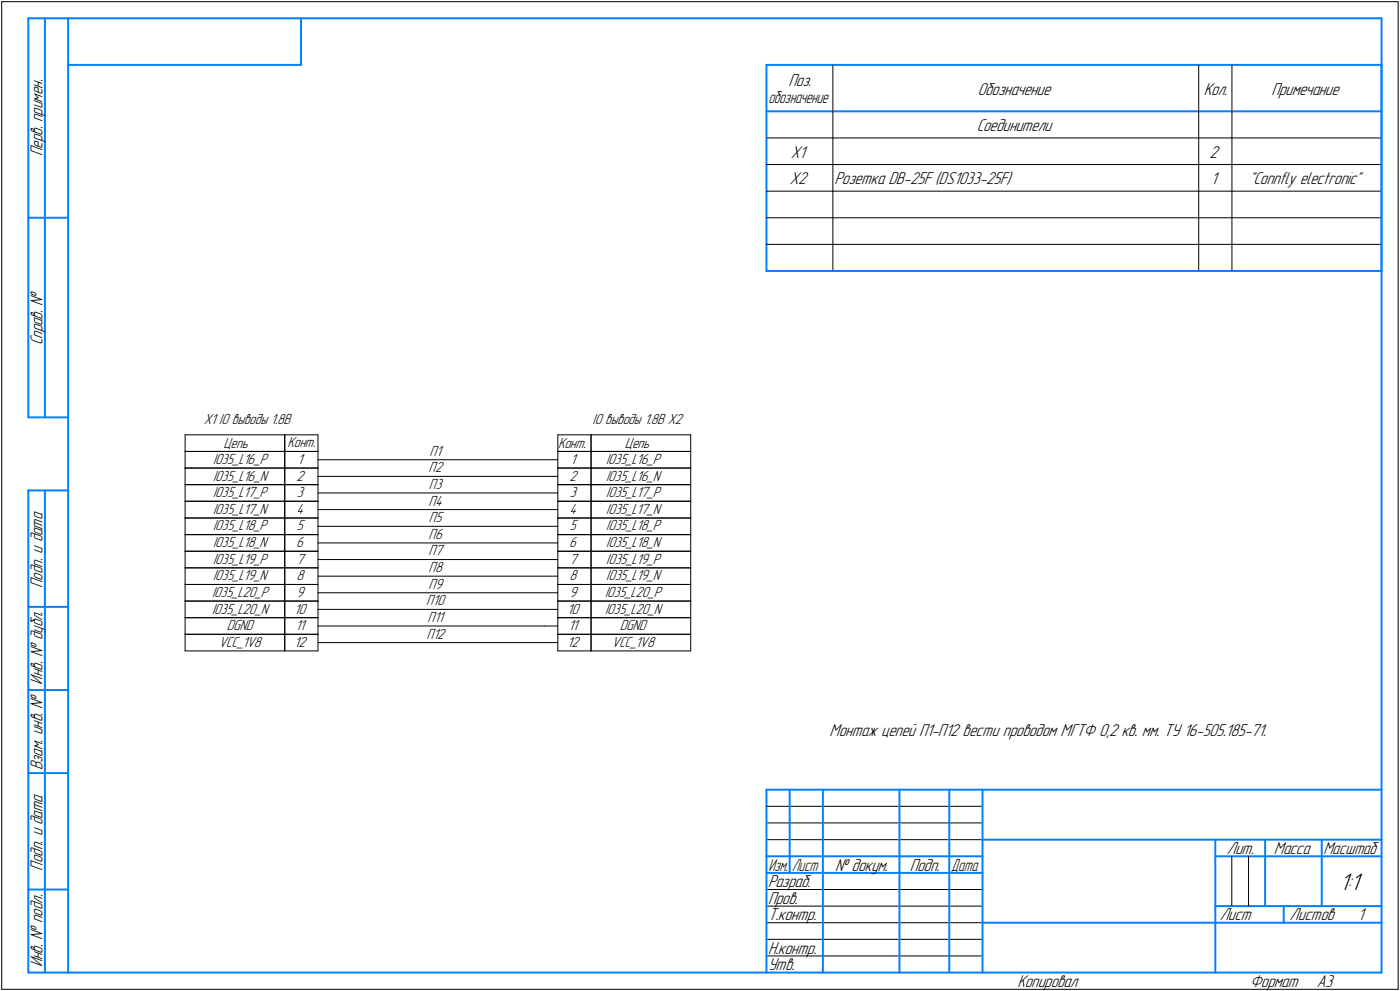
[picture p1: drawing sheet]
<svg xmlns="http://www.w3.org/2000/svg" width="421mm" height="298mm" viewBox="0 0 421 298" stroke-linecap="round" stroke-linejoin="round" font-family="sans-serif">
<defs><g id="words">
<text font-size="7.8" x="402.9" y="267.6">1:1</text>
<g font-size="5.5">
<text x="237.2" y="25.9">Поз.</text>
<text x="294.1" y="28.5">Обозначение</text>
<text x="362.1" y="28.5">Кол.</text>
<text x="382.4" y="28.5">Примечание</text>
<text x="293.8" y="39.4">Соединители</text>
<text x="12.8" y="47" transform="rotate(-90 12.8 47)">Перв. примен.</text>
<text x="237.9" y="47.5">X1</text>
<text x="363.8" y="47.5">2</text>
<text x="237.5" y="55.5">Х2</text>
<text x="251" y="55.5">Розетка DB-25F (DS1033-25F)</text>
<text x="364.1" y="55.5">1</text>
<text x="375.8" y="55.5">&quot;Connfly electronic&quot;</text>
<text x="12.8" y="103.9" transform="rotate(-90 12.8 103.9)">Справ. №</text>
<text x="12.8" y="176.8" transform="rotate(-90 12.8 176.8)">Подп. и дата</text>
<text x="12.8" y="205.9" transform="rotate(-90 12.8 205.9)">Инв. № дубл.</text>
<text x="249.5" y="221.4">Монтаж цепей П1-П12 вести проводом МГТФ 0,2 кв. мм. ТУ 16-505.185-71.</text>
<text x="12.8" y="231.7" transform="rotate(-90 12.8 231.7)">Взам. инв. №</text>
<text x="369" y="256.8">Лит.</text>
<text x="383.1" y="256.8">Масса</text>
<text x="398" y="256.8">Масштаб</text>
<text x="12.8" y="261.8" transform="rotate(-90 12.8 261.8)">Подп. и дата</text>
<text x="251.1" y="261.8">№ докум.</text>
<text x="273.6" y="261.8">Подп.</text>
<text x="231" y="266.8">Разраб.</text>
<text x="231" y="271.8">Пров.</text>
<text x="231" y="276.8">Т.контр.</text>
<text x="366.8" y="276.8">Лист</text>
<text x="387.9" y="276.8">Листов</text>
<text x="408.4" y="276.8">1</text>
<text x="231" y="286.8">Н.контр.</text>
<text x="12.8" y="290.9" transform="rotate(-90 12.8 290.9)">Инв. № подл.</text>
<text x="231" y="291.8">Утв.</text>
<text x="306" y="296.8">Копировал</text>
<text x="376" y="296.8">Формат</text>
<text x="396" y="296.8">A3</text>
</g>
<g font-size="5.4">
<text x="231.1" y="30.9">обозначение</text>
<text x="231.1" y="261.8">Изм.</text>
<text x="238.1" y="261.8">Лист</text>
<text x="286.1" y="261.8">Дата</text>
</g>
<g font-size="4.7">
<text x="61.3" y="127.5">Х1 IO выводы 1.8В</text>
<text x="178.2" y="127.5">IO выводы 1.8В Х2</text>
<text x="67.2" y="134.7">Цепь</text>
<text x="86.5" y="134.5">Конт.</text>
<text x="129.2" y="137">П1</text>
<text x="167.8" y="134.7">Конт.</text>
<text x="187.9" y="134.7">Цепь</text>
<text x="64.1" y="139.5">IO35_L16_P</text>
<text x="89.5" y="139.5">1</text>
<text x="128.9" y="142">П2</text>
<text x="171.6" y="139.5">1</text>
<text x="182.3" y="139.5">IO35_L16_P</text>
<text x="64.1" y="144.5">IO35_L16_N</text>
<text x="64.1" y="149.5">IO35_L17_P</text>
<text x="89.1" y="144.5">2</text>
<text x="89.2" y="149.5">3</text>
<text x="129" y="147">П3</text>
<text x="171.3" y="144.5">2</text>
<text x="171.3" y="149.5">3</text>
<text x="182.3" y="144.5">IO35_L16_N</text>
<text x="182.3" y="149.5">IO35_L17_P</text>
<text x="64.1" y="154.5">IO35_L17_N</text>
<text x="89.2" y="154.5">4</text>
<text x="128.9" y="152">П4</text>
<text x="171.3" y="154.5">4</text>
<text x="182.3" y="154.5">IO35_L17_N</text>
<text x="64.1" y="159.5">IO35_L18_P</text>
<text x="89.3" y="159.5">5</text>
<text x="129" y="157">П5</text>
<text x="171.4" y="159.5">5</text>
<text x="182.3" y="159.5">IO35_L18_P</text>
<text x="64.1" y="164.5">IO35_L18_N</text>
<text x="89.1" y="164.5">6</text>
<text x="128.9" y="162">П6</text>
<text x="128.9" y="167">П7</text>
<text x="171.2" y="164.5">6</text>
<text x="182.3" y="164.5">IO35_L18_N</text>
<text x="64.1" y="169.5">IO35_L19_P</text>
<text x="89.1" y="169.5">7</text>
<text x="128.9" y="172">П8</text>
<text x="171.3" y="169.5">7</text>
<text x="182.3" y="169.5">IO35_L19_P</text>
<text x="63.8" y="179.5">IO35_L20_P</text>
<text x="64.1" y="174.5">IO35_L19_N</text>
<text x="89.1" y="174.5">8</text>
<text x="89.1" y="179.5">9</text>
<text x="128.9" y="177">П9</text>
<text x="171.3" y="174.5">8</text>
<text x="171.3" y="179.5">9</text>
<text x="182" y="179.5">IO35_L20_P</text>
<text x="182.3" y="174.5">IO35_L19_N</text>
<text x="63.8" y="184.5">IO35_L20_N</text>
<text x="88.5" y="184.5">10</text>
<text x="128.2" y="182">П10</text>
<text x="170.6" y="184.5">10</text>
<text x="182" y="184.5">IO35_L20_N</text>
<text x="68.2" y="189.5">DGND</text>
<text x="88.8" y="189.5">11</text>
<text x="128.6" y="187">П11</text>
<text x="170.9" y="189.5">11</text>
<text x="186.4" y="189.5">DGND</text>
<text x="65.8" y="194.5">VCC_1V8</text>
<text x="88.5" y="194.5">12</text>
<text x="128.3" y="192">П12</text>
<text x="170.6" y="194.5">12</text>
<text x="184" y="194.5">VCC_1V8</text>
</g>
</g></defs>
<g fill="none" stroke="#000" stroke-width=".3">
<path d="M.5 .5v297zM.5 .5h420zM250.5 19.5v62zM360.5 19.5v62zM370.5 19.5v62zM420.5 .5v297zM230.5 41.5h20zM230.5 49.5h20zM230.5 57.5h20zM250.5 41.5h110zM250.5 49.5h110zM250.5 57.5h110z"/>
<path d="M360.5 41.5h10zM360.5 49.5h10zM360.5 57.5h10zM370.5 41.5h45zM370.5 49.5h45zM370.5 57.5h45zM230.5 65.5h20zM230.5 73.5h20zM250.5 65.5h110zM250.5 73.5h110zM360.5 65.5h10zM360.5 73.5h10z"/>
<path d="M370.5 65.5h45zM370.5 73.5h45zM55.7 135.8h29.9zM55.7 135.8v5zM55.7 130.8h29.9zM55.7 130.8v5zM85.6 135.8v5zM85.6 130.8v5zM85.6 130.8h10zM85.6 135.8h10zM95.6 130.8v5zM95.6 135.8v5z"/>
<path d="M95.6 138.3h72.2zM167.8 130.8h10zM167.8 130.8v5zM167.8 135.8h10zM167.8 135.8v5zM177.8 135.8h29.9zM177.8 135.8v5zM177.8 130.8h29.9zM177.8 130.8v5zM207.7 135.8v5zM207.7 130.8v5zM55.7 140.8h29.9z"/>
<path d="M55.7 145.8h29.9zM55.7 150.7h29.9zM55.7 145.8v4.9zM55.7 140.8v5zM55.7 155.8h29.9zM55.7 155.8v5zM55.7 150.7v5.1zM85.6 145.8v4.9zM85.6 140.8v5zM85.6 155.8v5zM85.6 150.7v5.1zM85.6 140.8h10z"/>
<path d="M85.6 145.8h10zM85.6 150.7h10zM85.6 155.8h10zM95.6 140.8v5zM95.6 145.8v4.9zM95.6 150.7v5.1zM95.6 155.8v5zM95.6 143.3h72.2zM95.6 148.3h72.2zM95.6 153.2h72.2zM95.6 158.3h72.2zM167.8 140.8h10z"/>
<path d="M167.8 140.8v5zM167.8 145.8h10zM167.8 145.8v4.9zM167.8 150.7h10zM167.8 150.7v5.1zM167.8 155.8h10zM167.8 155.8v5zM177.8 140.8h29.9zM177.8 145.8h29.9zM177.8 145.8v4.9zM177.8 150.7h29.9zM177.8 140.8v5z"/>
<path d="M177.8 155.8h29.9zM177.8 155.8v5zM177.8 150.7v5.1zM207.7 145.8v4.9zM207.7 140.8v5zM207.7 155.8v5zM207.7 150.7v5.1zM55.7 160.8h29.9zM55.7 165.8h29.9zM55.7 160.8v5zM55.7 170.8h29.9zM55.7 165.8v5z"/>
<path d="M55.7 175.8h29.9zM55.7 175.8v5zM55.7 170.8v5zM85.6 160.8h10zM85.6 160.8v5zM85.6 165.8h10zM85.6 165.8v5zM85.6 175.8v5zM85.6 170.8v5zM85.6 170.8h10zM85.6 175.8h10zM95.6 160.8v5z"/>
<path d="M95.6 163.3h72.2zM95.6 165.8v5zM95.6 170.8v5zM95.6 175.8v5zM95.6 168.3h72.2zM95.6 173.3h72.2zM95.6 178.3h72.2zM167.8 160.8h10zM167.8 160.8v5zM167.8 165.8h10zM167.8 165.8v5zM167.8 170.8h10z"/>
<path d="M167.8 170.8v5zM167.8 175.8h10zM167.8 175.8v5zM177.8 160.8h29.9zM177.8 160.8v5zM177.8 165.8h29.9zM177.8 165.8v5zM177.8 170.8h29.9zM177.8 175.8h29.9zM177.8 175.8v5zM177.8 170.8v5zM207.7 160.8v5z"/>
<path d="M207.7 165.8v5zM207.7 175.8v5zM207.7 170.8v5zM55.7 180.8h29.9zM55.7 185.8h29.9zM55.7 180.8v5zM55.7 190.8h29.9zM55.7 185.8v5zM55.7 195.7h29.9zM55.7 190.8v4.9zM85.6 180.8h10zM85.6 180.8v5z"/>
<path d="M85.6 185.8h10zM85.6 185.8v5zM85.6 190.8h10zM85.6 190.8v4.9zM85.6 195.7h10zM95.6 180.8v5zM95.6 183.3h72.2zM95.6 185.8v5zM95.6 188.3h68.1zM95.6 190.8v4.9zM95.6 193.3h72.2zM163.7 188.3h4.1z"/>
<path d="M167.8 180.8h10zM167.8 180.8v5zM167.8 185.8h10zM167.8 185.8v5zM167.8 190.8h10zM167.8 190.8v4.9zM167.8 195.7h10zM177.8 180.8h29.9zM177.8 180.8v5zM177.8 185.8h29.9zM177.8 185.8v5zM177.8 190.8h29.9z"/>
<path d="M177.8 190.8v4.9zM177.8 195.7h29.9zM207.7 180.8v5zM207.7 185.8v5zM207.7 190.8v4.9zM230.5 247.5h65zM230.5 252.5h65zM230.5 242.5h65zM370.5 257.5v15zM375.5 257.5v15zM230.5 267.5h65zM230.5 272.5h65z"/>
<path d="M230.5 277.5h65zM.5 297.5h420zM230.5 282.5h65zM230.5 287.5h65z"/>
</g>
<g fill="none" stroke="#0080ff" stroke-width=".59">
<path d="M8.5 5.5v120zM8.5 5.5h12zM13.5 5.5v120zM20.5 5.5v287zM20.5 5.5h395zM20.5 19.5h70zM90.5 5.5v14zM230.5 19.5h185zM230.5 19.5v62zM415.5 19.5v62zM415.5 5.5v287zM230.5 33.5h185z"/>
<path d="M8.5 65.5h12zM230.5 81.5h20zM250.5 81.5h110zM360.5 81.5h10zM370.5 81.5h45zM8.5 125.5h12zM8.5 147.5v145zM8.5 147.5h12zM13.5 147.5v145zM8.5 182.5h12zM8.5 207.5h12zM8.5 232.5h12z"/>
<path d="M230.5 237.5h185zM230.5 237.5v55zM237.5 237.5v25zM247.5 237.5v55zM270.5 237.5v55zM285.5 237.5v55zM295.5 237.5v55zM230.5 257.5h65zM295.5 252.5h120zM365.5 252.5v40zM365.5 257.5h15zM380.5 252.5v20z"/>
<path d="M380.5 257.5h35zM397.5 252.5v20zM8.5 267.5h12zM230.5 262.5h65zM295.5 277.5h70zM365.5 277.5h50zM365.5 272.5h50zM386.1 272.5v5zM8.5 292.5h12zM20.5 292.5h395z"/>
</g>
<use href="#words"/>
</svg>
